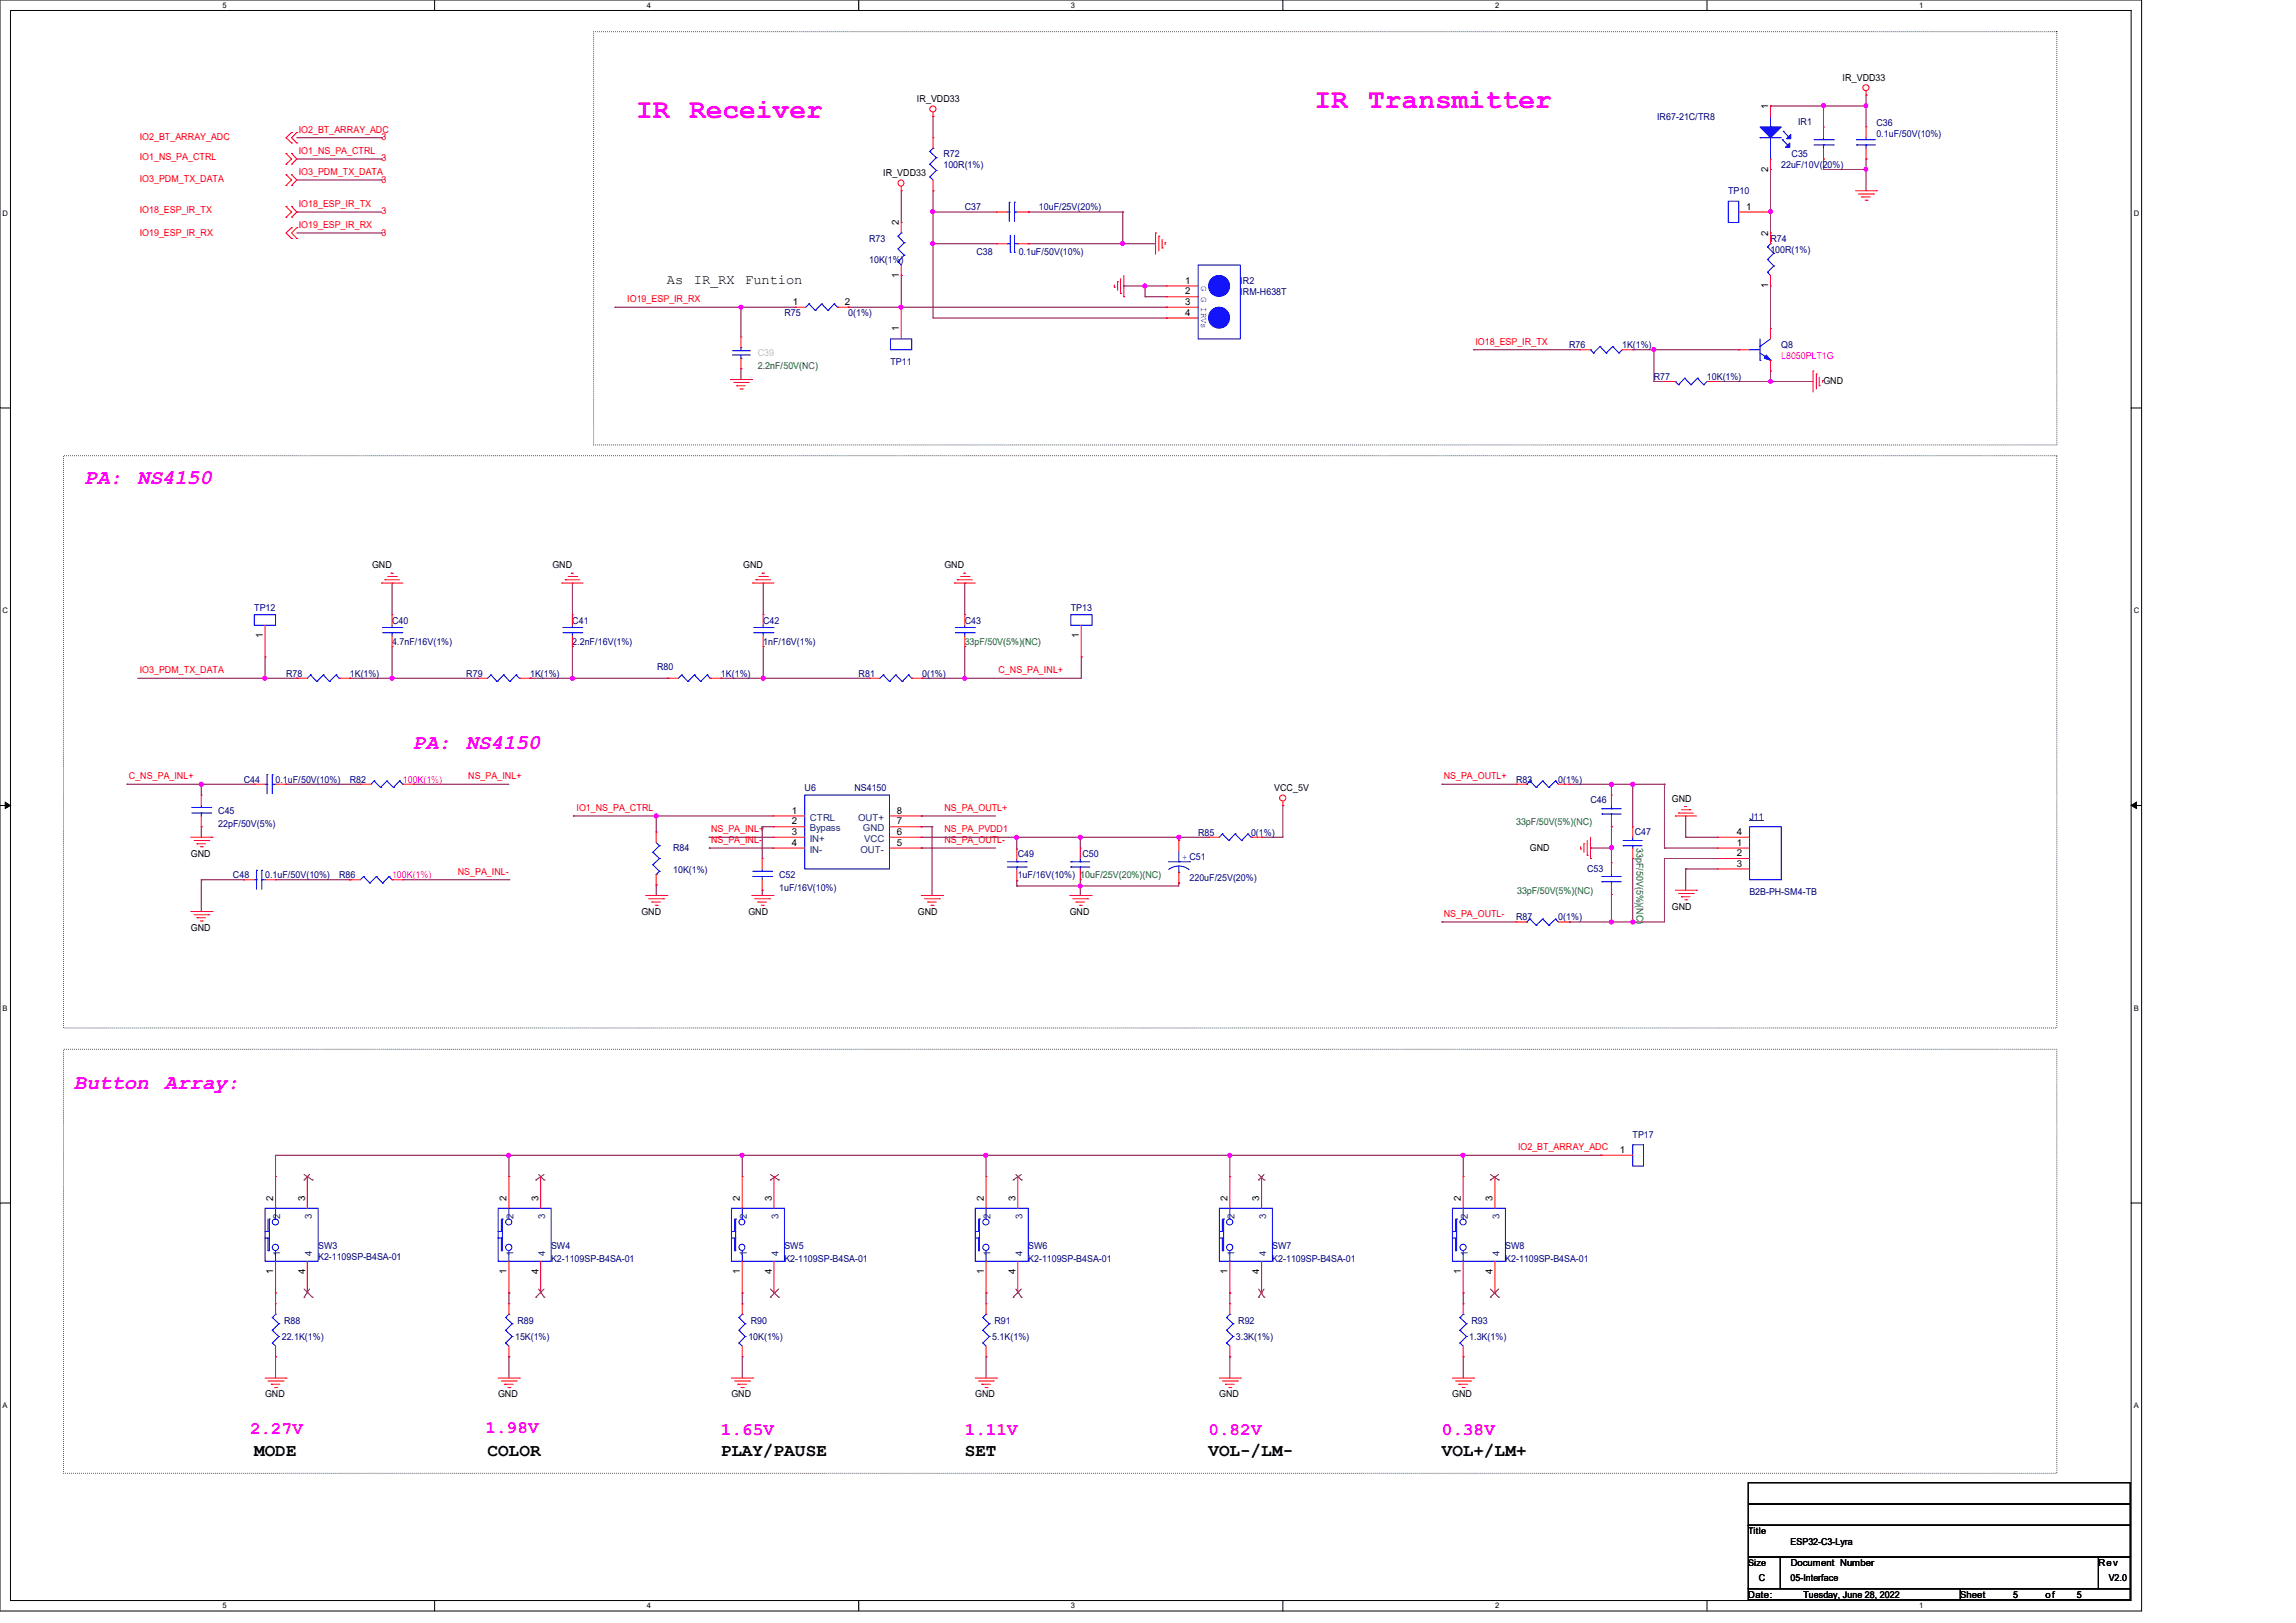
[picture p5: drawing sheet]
<svg xmlns="http://www.w3.org/2000/svg" width="297mm" height="210mm" viewBox="0 0 297 210" stroke-linecap="round" stroke-linejoin="round" font-family="sans-serif">
<defs><g id="words">
<g font-size="3.6" fill="#f0f">
<text x="82.3" y="15.3">IR Receiver</text>
<text x="170.1" y="14">IR</text>
<text x="177" y="14">Transmitter</text>
</g>
<g font-size="2.7" fill="#f0f">
<text x="11" y="62.7">PA:</text>
<text x="17.7" y="62.7">NS4150</text>
<text x="53.5" y="96.9">PA:</text>
<text x="60.2" y="96.9">NS4150</text>
<text x="9.6" y="140.8">Button</text>
<text x="21.3" y="140.8">Array:</text>
</g>
<g font-size="2.3" fill="#f0f">
<text x="32.3" y="185.5">2.27V</text>
<text x="62.8" y="185.4">1.98V</text>
<text x="93.3" y="185.6">1.65V</text>
<text x="124.8" y="185.6">1.11V</text>
<text x="156.3" y="185.6">0.82V</text>
<text x="186.5" y="185.6">0.38V</text>
</g>
<g font-size="2.3">
<text x="32.9" y="188.4">MODE</text>
<text x="63.1" y="188.4">COLOR</text>
<text x="93.3" y="188.4">PLAY/PAUSE</text>
<text x="124.8" y="188.4">SET</text>
<text x="156.3" y="188.4">VOL-/LM-</text>
<text x="186.5" y="188.4">VOL+/LM+</text>
</g>
<g font-size="1.8">
<text x="86.3" y="36.8">As</text>
<text x="89.7" y="36.8">IR_RX</text>
<text x="96.4" y="36.8">Funtion</text>
</g>
<g font-size="1.2">
<text x="238.4" y="10.5">IR_VDD33</text>
<text x="118.6" y="13.2">IR_VDD33</text>
<text x="228.7" y="14.1" transform="rotate(-90 228.7 14.1)">1</text>
<text x="114.2" y="22.8">IR_VDD33</text>
<text x="228.7" y="22.2" transform="rotate(-90 228.7 22.2)">2</text>
<text x="116.3" y="29.2" transform="rotate(-90 116.3 29.2)">2</text>
<text x="225.9" y="27.1">1</text>
<text x="116.3" y="35.9" transform="rotate(-90 116.3 35.9)">1</text>
<text x="228.7" y="30.6" transform="rotate(-90 228.7 30.6)">2</text>
<text x="102.6" y="39.5">1</text>
<text x="109.3" y="39.5">2</text>
<text x="153.3" y="36.7">1</text>
<text x="153.3" y="38.1">2</text>
<text x="153.3" y="39.5">3</text>
<text x="153.3" y="40.9">4</text>
<text x="228.7" y="37.3" transform="rotate(-90 228.7 37.3)">1</text>
<text x="116.3" y="42.9" transform="rotate(-90 116.3 42.9)">1</text>
<text x="235.9" y="49.7">GND</text>
<text x="48.1" y="73.5">GND</text>
<text x="71.5" y="73.5">GND</text>
<text x="96.1" y="73.5">GND</text>
<text x="122.2" y="73.5">GND</text>
<text x="34" y="82.6" transform="rotate(-90 34 82.6)">1</text>
<text x="139.6" y="82.6" transform="rotate(-90 139.6 82.6)">1</text>
<text x="102.4" y="105.3">1</text>
<text x="102.4" y="106.7">2</text>
<text x="116" y="106.7">7</text>
<text x="116" y="105.3">8</text>
<text x="164.8" y="102.4">VCC_5V</text>
<text x="216.3" y="103.7">GND</text>
<text x="24.7" y="110.9">GND</text>
<text x="102.4" y="108">3</text>
<text x="102.4" y="109.4">4</text>
<text x="116" y="109.4">5</text>
<text x="116" y="108">6</text>
<text x="197.9" y="110.2">GND</text>
<text x="224.7" y="110.8">2</text>
<text x="224.7" y="109.4">1</text>
<text x="224.7" y="108">4</text>
<text x="224.7" y="112.1">3</text>
<text x="83" y="118.4">GND</text>
<text x="96.8" y="118.4">GND</text>
<text x="118.7" y="118.4">GND</text>
<text x="138.4" y="118.4">GND</text>
<text x="216.3" y="117.7">GND</text>
<text x="24.7" y="120.4">GND</text>
<text x="209.5" y="149.2">1</text>
<text x="35.3" y="155.4" transform="rotate(-90 35.3 155.4)">2</text>
<text x="39.5" y="155.4" transform="rotate(-90 39.5 155.4)">3</text>
<text x="65.5" y="155.4" transform="rotate(-90 65.5 155.4)">2</text>
<text x="69.6" y="155.4" transform="rotate(-90 69.6 155.4)">3</text>
<text x="95.7" y="155.4" transform="rotate(-90 95.7 155.4)">2</text>
<text x="99.8" y="155.4" transform="rotate(-90 99.8 155.4)">3</text>
<text x="127.3" y="155.4" transform="rotate(-90 127.3 155.4)">2</text>
<text x="131.4" y="155.4" transform="rotate(-90 131.4 155.4)">3</text>
<text x="158.8" y="155.4" transform="rotate(-90 158.8 155.4)">2</text>
<text x="162.9" y="155.4" transform="rotate(-90 162.9 155.4)">3</text>
<text x="189" y="155.4" transform="rotate(-90 189 155.4)">2</text>
<text x="193.1" y="155.4" transform="rotate(-90 193.1 155.4)">3</text>
<text x="35.3" y="164.8" transform="rotate(-90 35.3 164.8)">1</text>
<text x="39.5" y="164.8" transform="rotate(-90 39.5 164.8)">4</text>
<text x="65.5" y="164.8" transform="rotate(-90 65.5 164.8)">1</text>
<text x="69.6" y="164.8" transform="rotate(-90 69.6 164.8)">4</text>
<text x="95.7" y="164.8" transform="rotate(-90 95.7 164.8)">1</text>
<text x="99.8" y="164.8" transform="rotate(-90 99.8 164.8)">4</text>
<text x="127.3" y="164.8" transform="rotate(-90 127.3 164.8)">1</text>
<text x="131.4" y="164.8" transform="rotate(-90 131.4 164.8)">4</text>
<text x="158.8" y="164.8" transform="rotate(-90 158.8 164.8)">1</text>
<text x="162.9" y="164.8" transform="rotate(-90 162.9 164.8)">4</text>
<text x="189" y="164.8" transform="rotate(-90 189 164.8)">1</text>
<text x="193.1" y="164.8" transform="rotate(-90 193.1 164.8)">4</text>
<text x="34.3" y="180.8">GND</text>
<text x="64.4" y="180.8">GND</text>
<text x="94.6" y="180.8">GND</text>
<text x="126.1" y="180.8">GND</text>
<text x="157.7" y="180.8">GND</text>
<text x="187.9" y="180.8">GND</text>
<text x="226.1" y="198.5">Title</text>
<text x="226.1" y="202.6">Size</text>
<text x="231.6" y="199.9">ESP32-C3-Lyra</text>
<text x="231.6" y="202.6">Document Number</text>
<text x="271.4" y="202.6">Rev</text>
<text x="226.1" y="206.7">Date:</text>
<text x="227.5" y="204.6">C</text>
<text x="231.6" y="204.6">05-Interface</text>
<text x="233.3" y="206.7">Tuesday, June 28, 2022</text>
<text x="253.6" y="206.7">Sheet</text>
<text x="260.4" y="206.7">5</text>
<text x="264.6" y="206.7">of</text>
<text x="268.7" y="206.7">5</text>
<text x="272.8" y="204.6">V2.0</text>
</g>
<g font-size="1.2" fill="#f00">
<text x="38.6" y="17.1">IO2_BT_ARRAY_ADC</text>
<text x="18.1" y="18.1">IO2_BT_ARRAY_ADC</text>
<text x="18.1" y="20.7">IO1_NS_PA_CTRL</text>
<text x="18.1" y="23.5">IO3_PDM_TX_DATA</text>
<text x="38.6" y="19.9">IO1_NS_PA_CTRL</text>
<text x="38.6" y="22.6">IO3_PDM_TX_DATA</text>
<text x="49.4" y="18.1">3</text>
<text x="49.4" y="20.9">3</text>
<text x="49.4" y="23.6">3</text>
<text x="18.1" y="27.6">IO18_ESP_IR_TX</text>
<text x="38.6" y="26.8">IO18_ESP_IR_TX</text>
<text x="38.6" y="29.5">IO19_ESP_IR_RX</text>
<text x="49.4" y="27.7">3</text>
<text x="18.1" y="30.5">IO19_ESP_IR_RX</text>
<text x="49.4" y="30.5">3</text>
<text x="81.1" y="39.1">IO19_ESP_IR_RX</text>
<text x="190.9" y="44.6">IO18_ESP_IR_TX</text>
<text x="18.1" y="87.1">IO3_PDM_TX_DATA</text>
<text x="129.1" y="87.1">C_NS_PA_INL+</text>
<text x="16.7" y="100.8">C_NS_PA_INL+</text>
<text x="60.6" y="100.8">NS_PA_INL+</text>
<text x="186.8" y="100.8">NS_PA_OUTL+</text>
<text x="74.6" y="104.9">IO1_NS_PA_CTRL</text>
<text x="92" y="107.7">NS_PA_INL+</text>
<text x="122.2" y="104.9">NS_PA_OUTL+</text>
<text x="122.2" y="107.7">NS_PA_PVDD1</text>
<text x="59.2" y="113.2">NS_PA_INL-</text>
<text x="92" y="109.1">NS_PA_INL-</text>
<text x="122.2" y="109.1">NS_PA_OUTL-</text>
<text x="186.8" y="118.6">NS_PA_OUTL-</text>
<text x="196.4" y="148.8">IO2_BT_ARRAY_ADC</text>
</g>
<g font-size="1.2" fill="#000080">
<text x="214.4" y="15.5">IR67-21C/TR8</text>
<text x="232.6" y="16.2">IR1</text>
<text x="242.7" y="16.3">C36</text>
<text x="242.7" y="17.7">0.1uF/50V(10%)</text>
<text x="122" y="20.3">R72</text>
<text x="122" y="21.7">100R(1%)</text>
<text x="230.4" y="21.7">22uF/10V(20%)</text>
<text x="231.8" y="20.3">C35</text>
<text x="124.8" y="27.2">C37</text>
<text x="134.4" y="27.2">10uF/25V(20%)</text>
<text x="223.5" y="25.1">TP10</text>
<text x="112.4" y="31.3">R73</text>
<text x="112.4" y="34">10K(1%)</text>
<text x="126.3" y="32.9">C38</text>
<text x="131.8" y="32.9">0.1uF/50V(10%)</text>
<text x="229" y="31.3">R74</text>
<text x="229" y="32.7">100R(1%)</text>
<text x="101.5" y="40.9">R75</text>
<text x="109.7" y="40.9">0(1%)</text>
<text x="160.4" y="36.8">IR2</text>
<text x="160.4" y="38.1">IRM-H638T</text>
<text x="115.2" y="47.2">TP11</text>
<text x="203" y="45">R76</text>
<text x="209.8" y="45">1K(1%)</text>
<text x="230.4" y="45">Q8</text>
<text x="213.9" y="49.1">R77</text>
<text x="220.8" y="49.1">10K(1%)</text>
<text x="32.9" y="79">TP12</text>
<text x="50.7" y="80.7">C40</text>
<text x="50.7" y="83.4">4.7nF/16V(1%)</text>
<text x="74" y="80.7">C41</text>
<text x="74" y="83.4">2.2nF/16V(1%)</text>
<text x="98.7" y="80.7">C42</text>
<text x="98.7" y="83.4">1nF/16V(1%)</text>
<text x="124.8" y="80.7">C43</text>
<text x="138.5" y="79">TP13</text>
<text x="37" y="87.5">R78</text>
<text x="45.3" y="87.5">1K(1%)</text>
<text x="60.3" y="87.5">R79</text>
<text x="68.6" y="87.5">1K(1%)</text>
<text x="85" y="86.7">R80</text>
<text x="93.3" y="87.5">1K(1%)</text>
<text x="111.1" y="87.5">R81</text>
<text x="119.3" y="87.5">0(1%)</text>
<text x="31.5" y="101.3">C44</text>
<text x="35.6" y="101.3">0.1uF/50V(10%)</text>
<text x="45.3" y="101.3">R82</text>
<text x="196.1" y="101.3">R83</text>
<text x="201.6" y="101.3">0(1%)</text>
<text x="28.2" y="105.4">C45</text>
<text x="28.2" y="107">22pF/50V(5%)</text>
<text x="104.1" y="102.4">U6</text>
<text x="110.5" y="102.4">NS4150</text>
<text x="205.7" y="103.8">C46</text>
<text x="211.5" y="108">C47</text>
<text x="226.3" y="106">J11</text>
<text x="30.1" y="113.6">C48</text>
<text x="34.3" y="113.6">0.1uF/50V(10%)</text>
<text x="43.9" y="113.6">R86</text>
<text x="87.1" y="110.2">R84</text>
<text x="87.1" y="112.9">10K(1%)</text>
<text x="100.8" y="113.6">C52</text>
<text x="131.6" y="110.9">C49</text>
<text x="131.6" y="113.6">1uF/16V(10%) 10uF/25V(20%)(NC)</text>
<text x="140" y="110.9">C50</text>
<text x="155" y="108.1">R85</text>
<text x="161.8" y="108.1">0(1%)</text>
<text x="205.3" y="112.8">C53</text>
<text x="100.8" y="115.2">1uF/16V(10%)</text>
<text x="153.9" y="114">220uF/25V(20%)</text>
<text x="196.1" y="119.1">R87</text>
<text x="201.6" y="119.1">0(1%)</text>
<text x="226.3" y="115.8">B2B-PH-SM4-TB</text>
<text x="211.2" y="147.2">TP17</text>
<text x="41.1" y="161.6">SW3</text>
<text x="71.3" y="161.6">SW4</text>
<text x="101.5" y="161.6">SW5</text>
<text x="133" y="161.6">SW6</text>
<text x="164.6" y="161.6">SW7</text>
<text x="194.7" y="161.6">SW8</text>
<text x="41.1" y="163">K2-1109SP-B4SA-01</text>
<text x="71.3" y="163.2">K2-1109SP-B4SA-01</text>
<text x="101.5" y="163.2">K2-1109SP-B4SA-01</text>
<text x="133" y="163.2">K2-1109SP-B4SA-01</text>
<text x="164.6" y="163.2">K2-1109SP-B4SA-01</text>
<text x="194.7" y="163.2">K2-1109SP-B4SA-01</text>
<text x="36.4" y="173.4">22.1K(1%)</text>
<text x="36.7" y="171.3">R88</text>
<text x="66.6" y="173.4">15K(1%)</text>
<text x="66.9" y="171.3">R89</text>
<text x="96.8" y="173.4">10K(1%)</text>
<text x="97.1" y="171.3">R90</text>
<text x="128.3" y="173.4">5.1K(1%)</text>
<text x="128.6" y="171.3">R91</text>
<text x="159.9" y="173.4">3.3K(1%)</text>
<text x="160.2" y="171.3">R92</text>
<text x="190.1" y="173.4">1.3K(1%)</text>
<text x="190.4" y="171.3">R93</text>
</g>
<text font-size="1.2" fill="#c0c0c0" x="98" y="46.1">C39</text>
<g font-size="1.2" fill="#008000">
<text x="98" y="47.8">2.2nF/50V(NC)</text>
<text x="124.8" y="83.4">33pF/50V(5%)(NC)</text>
<text x="196.1" y="106.7">33pF/50V(5%)(NC)</text>
<text x="211.7" y="109.7" transform="rotate(90 211.7 109.7)">33pF/50V(5%)(NC)</text>
<text x="196.2" y="115.7">33pF/50V(5%)(NC)</text>
</g>
<g font-size="1.2" fill="#f0f">
<text x="230.4" y="46.4">L8050PLT1G</text>
<text x="52.1" y="101.3">100K(1%)</text>
<text x="50.7" y="113.6">100K(1%)</text>
</g>
<g font-size="1.2" fill="#004080">
<text x="104.8" y="106.2">CTRL</text>
<text x="104.8" y="107.6">Bypass</text>
<text x="111" y="106.2">OUT+</text>
<text x="111.6" y="107.6">GND</text>
<text x="104.8" y="108.9">IN+</text>
<text x="104.8" y="110.3">IN-</text>
<text x="111.3" y="110.3">OUT-</text>
<text x="111.8" y="108.9">VCC</text>
<text x="36.2" y="157.7" transform="rotate(-90 36.2 157.7)">2</text>
<text x="40.3" y="157.7" transform="rotate(-90 40.3 157.7)">3</text>
<text x="66.4" y="157.7" transform="rotate(-90 66.4 157.7)">2</text>
<text x="70.5" y="157.7" transform="rotate(-90 70.5 157.7)">3</text>
<text x="96.6" y="157.7" transform="rotate(-90 96.6 157.7)">2</text>
<text x="100.7" y="157.7" transform="rotate(-90 100.7 157.7)">3</text>
<text x="128.1" y="157.7" transform="rotate(-90 128.1 157.7)">2</text>
<text x="132.2" y="157.7" transform="rotate(-90 132.2 157.7)">3</text>
<text x="159.7" y="157.7" transform="rotate(-90 159.7 157.7)">2</text>
<text x="163.8" y="157.7" transform="rotate(-90 163.8 157.7)">3</text>
<text x="189.9" y="157.7" transform="rotate(-90 189.9 157.7)">2</text>
<text x="194" y="157.7" transform="rotate(-90 194 157.7)">3</text>
<text x="36.2" y="162.5" transform="rotate(-90 36.2 162.5)">1</text>
<text x="40.3" y="162.5" transform="rotate(-90 40.3 162.5)">4</text>
<text x="66.4" y="162.5" transform="rotate(-90 66.4 162.5)">1</text>
<text x="70.5" y="162.5" transform="rotate(-90 70.5 162.5)">4</text>
<text x="96.6" y="162.5" transform="rotate(-90 96.6 162.5)">1</text>
<text x="100.7" y="162.5" transform="rotate(-90 100.7 162.5)">4</text>
<text x="128.1" y="162.5" transform="rotate(-90 128.1 162.5)">1</text>
<text x="132.2" y="162.5" transform="rotate(-90 132.2 162.5)">4</text>
<text x="159.7" y="162.5" transform="rotate(-90 159.7 162.5)">1</text>
<text x="163.8" y="162.5" transform="rotate(-90 163.8 162.5)">4</text>
<text x="189.9" y="162.5" transform="rotate(-90 189.9 162.5)">1</text>
<text x="194" y="162.5" transform="rotate(-90 194 162.5)">4</text>
</g>
<g font-size="1.1" fill="#00f">
<text x="155.4" y="37" transform="rotate(90 155.4 37)">G G IRVs</text>
<text x="152.9" y="111.3">+ C51</text>
</g>
<g font-size="1">
<text x="28.8" y="1">5</text>
<text x="83.7" y="1">4</text>
<text x="138.5" y="1">3</text>
<text x="193.4" y="1">2</text>
<text x="248.3" y="1">1</text>
<text x=".3" y="27.9">D</text>
<text x="276" y="27.9">D</text>
<text x=".3" y="79.4">C</text>
<text x="276" y="79.4">C</text>
<text x=".3" y="130.8">B</text>
<text x="276" y="130.8">B</text>
<text x=".3" y="182.2">A</text>
<text x="276" y="182.2">A</text>
<text x="28.8" y="208.1">5</text>
<text x="83.7" y="208.1">4</text>
<text x="138.5" y="208.1">3</text>
<text x="193.4" y="208.1">2</text>
<text x="248.3" y="208.1">1</text>
</g>
</g></defs>
<path d="M0 0h277v208.4h-277zM1.4 1.4h274.3v205.7h-274.3z" fill="none" stroke="#000" stroke-width=".13"/>
<g fill="#fff">
<path d="M28.8 .1h.5v1.1h-.5z"/>
<path d="M28.8 207.2h.5v1.1h-.5z"/>
</g>
<path d="M56.2 0v1.4M56.2 207.1v1.3" fill="none" stroke="#000" stroke-width=".13"/>
<g fill="#fff">
<path d="M83.7 .1h.5v1.1h-.5z"/>
<path d="M83.7 207.2h.5v1.1h-.5z"/>
</g>
<path d="M111.1 0v1.4M111.1 207.1v1.3" fill="none" stroke="#000" stroke-width=".13"/>
<g fill="#fff">
<path d="M138.5 .1h.6v1.1h-.6z"/>
<path d="M138.5 207.2h.6v1.1h-.6z"/>
</g>
<path d="M165.9 0v1.4M165.9 207.1v1.3" fill="none" stroke="#000" stroke-width=".13"/>
<g fill="#fff">
<path d="M193.4 .1h.5v1.1h-.5z"/>
<path d="M193.4 207.2h.5v1.1h-.5z"/>
</g>
<path d="M220.8 0v1.4M220.8 207.1v1.3" fill="none" stroke="#000" stroke-width=".13"/>
<g fill="#fff">
<path d="M248.2 .1h.6v1.1h-.6z"/>
<path d="M248.2 207.2h.6v1.1h-.6z"/>
<path d="M.3 27.1h.8v1.1h-.8z"/>
<path d="M276 27.1h.7v1.1h-.7z"/>
<path d="M.3 78.5h.8v1.1h-.8z"/>
<path d="M276 78.5h.7v1.1h-.7z"/>
</g>
<path d="M0 52.8h1.4M275.7 52.8h1.3" fill="none" stroke="#000" stroke-width=".13"/>
<g fill="#fff">
<path d="M.3 129.9h.7v1.1h-.7z"/>
<path d="M276 129.9h.6v1.1h-.6z"/>
</g>
<path d="M0 104.2h1.4M275.7 104.2h1.3" fill="none" stroke="#000" stroke-width=".13"/>
<path d="M.7 103.8l.7 .4-.7 .4zM275.7 104.2l.7-.4v.8z" fill="#000" stroke="#000" stroke-width=".13"/>
<g fill="#fff">
<path d="M.3 181.4h.7v1.1h-.7z"/>
<path d="M276 181.4h.6v1.1h-.6z"/>
</g>
<path d="M0 155.7h1.4M275.7 155.7h1.3M226.1 194.6h49.4v2.8h-49.4zM226.1 197.4h49.4v4.1h-49.4zM226.1 191.9h49.4v2.7h-49.4zM226.1 201.5h4.2v4.1h-4.2zM226.1 205.6h27.5v1.4h-27.5zM230.3 201.5h41.1v4.1h-41.1zM253.6 205.6h21.9v1.4h-21.9zM271.4 201.5h4.1v4.1h-4.1z" fill="none" stroke="#000" stroke-width=".13"/>
<path d="M76.8 4.1h189.3v53.5h-189.3zM8.2 59h257.9v74h-257.9zM8.2 135.8h257.9v54.8h-257.9z" fill="none" stroke="#000" stroke-width=".13" stroke-dasharray="0 .3"/>
<g fill="none" stroke="#800040" stroke-width=".13">
<path d="M38.4 17.8h11M49.4 17.8h.1M120.7 15.1h.1M120.7 15.1v2.7M229 13.7h.1M229 13.7h12.4M235.9 13.7h.1M235.9 13.7v2.7M241.4 12.3h.1M241.4 13.7h.1M241.4 12.3v4.1M38.4 27.4h.1"/>
<path d="M38.4 27.4h11M38.4 30.1h11M38.4 20.6h11M38.4 23.3h11M49.4 30.1h.1M49.4 20.6h.1M49.4 23.3h.1M79.5 39.8h.1M79.5 39.8h23.4M95.8 39.8h.1M95.8 39.8v3.8M109.7 39.8h.1"/>
<path d="M109.7 39.8h41.2M116.6 24.7h.1M116.6 35.6h.1M116.6 24.7v4.1M116.6 35.6v4.2M120.7 27.4h.1M120.7 24.7h.1M120.7 31.5h.1M120.7 27.4h8.2M120.7 31.5h8.2M120.7 24.7v16.4h30.2M133 31.5h.1"/>
<path d="M133 27.4h.1M133 27.4h12.2M133 31.5h16.5M145.2 27.4h.1M145.2 31.5h.1M145.2 27.4v4.1M145.4 37h.1M145.4 37h5.5M148.1 37h.1M148.1 38.4h.1M148.1 37v1.4M148.1 38.4h2.8"/>
<path d="M150.9 39.8h.1M229 27.4h.1M229 30.1h.1M229 21.9v8.2M229 37v5.5M235.9 20.6h.1M235.9 21.9h.1M235.9 20.6v1.3M235.9 21.9h5.5M241.4 21.9h.1M241.4 20.6h.1M241.4 20.6v4.1"/>
<path d="M95.8 47.7h.1M95.8 47.7v1.4M150.9 41.1h.1M190.6 45.3h.1M190.6 45.3h13.7M211.2 45.3h13.7M214 45.3h.1M214 49.4h.1M214 45.3v4.1M214 49.4h1.3M222.2 49.4h.1M222.2 49.4h12.3"/>
<path d="M224.9 45.3h.1M229 42.5h.1M229 49.4h.1M229 48h.1M229 48v1.4M50.7 75.4h.1M50.7 75.4v4.1M74 75.4h.1M74 75.4v4.1M98.7 75.4h.1M98.7 75.4v4.1M124.8 75.4h.1"/>
<path d="M124.8 75.4v4.1M17.8 87.8h20.6M34.3 87.8h.1M34.3 85v2.8M38.4 87.8h.1M45.3 87.8h.1M45.3 87.8h16.4M50.7 83.7h.1M50.7 87.8h.1M50.7 83.7v4.1M68.6 87.8h.1M68.6 87.8h17.8"/>
<path d="M74 83.7h.1M74 87.8h.1M74 83.7v4.1M93.3 87.8h.1M93.3 87.8h19.1M98.7 83.7h.1M98.7 87.8h.1M98.7 83.7v4.1M119.3 87.8h.1M124.8 83.7h.1M124.8 87.8h.1M124.8 83.7v4.1"/>
<path d="M139.9 85h.1M139.9 85v2.8h-20.6M16.4 101.5h.1M16.4 101.5h16.5M26 107h.1M26 101.5h.1M26 113.8h.1M26 101.5v1.4M26 107v1.3M26 113.8v4.1M26 113.8h5.5M31.5 113.8h.1"/>
<path d="M35.6 113.8h9.7M37 101.5h.1M37 101.5h9.6M45.3 113.8h.1M52.1 113.8h13.7M53.5 101.5h.1M53.5 101.5h12.3M65.8 113.8h.1M74.2 105.6h.1M74.2 105.6h25.8M84.9 105.6h.1M84.9 114.5h.1"/>
<path d="M84.9 105.6v2.1M84.9 114.5v1.4M91.7 108.3h.1M91.7 109.7h.1M91.7 108.3h8.3M91.7 109.7h8.3M98.6 115.2h.1M98.6 107h.1M98.6 107h1.4M98.6 107v4.1M98.6 115.2v.7M119.2 105.6h.1"/>
<path d="M119.2 109.7h.1M119.2 107h.1M119.2 108.3h.1M119.2 108.3h37.1M119.2 105.6h9.6M119.2 109.7h9.6M119.2 107h1.4M120.6 107h.1M120.6 107v8.9M131.5 108.3h.1M131.5 114h.1M131.5 114.6h.1"/>
<path d="M131.5 108.3v1.6M131.5 114v.6M139.7 108.3h.1M139.7 114.6h.1M139.7 113.8h.1M139.7 108.3v1.4M139.7 113.8v2.1M152.5 108.3h.1M152.5 114.3h.1M152.5 108.3v.5M152.5 114.3v.3h-21M163.2 108.3h.1"/>
<path d="M165.9 104.2h.1M165.9 104.2v4.1h-2.7M186.5 101.5h.1M186.5 119.3h.1M186.5 101.5h9.6M186.5 119.3h9.6M203 101.5h.1M203 119.3h.1M203 101.5h12.3M205.7 109.7h.1M205.7 109.7h2.7M208.4 101.5h.1"/>
<path d="M208.4 115.7h.1M208.4 119.3h.1M208.4 107h.1M208.4 109.7h.1M208.4 101.5v1.4M208.4 107v4.6M208.4 115.7v3.6M211.2 101.5h.1M211.2 111.1h.1M211.2 119.3h.1M211.2 101.5v5.5M211.2 111.1v8.2"/>
<path d="M215.3 109.7h.1M215.3 101.5h.1M215.3 111.1h.1M215.3 109.7h6.9M215.3 101.5v8.2M215.3 111.1v8.2h-12.3M215.3 111.1h6.9M218.1 105.6h.1M218.1 108.3h.1M218.1 112.4h.1M218.1 108.3h4.1M218.1 105.6v2.7"/>
<path d="M218.1 112.4v2.8M218.1 112.4h4.1M35.6 152.2h.1M65.8 149.5h.1M65.8 149.5v2.7M96 149.5h.1M96 149.5v2.7M127.6 149.5h.1M127.6 149.5v2.7M159.1 149.5h.1M159.1 149.5v2.7M189.3 149.5h.1"/>
<path d="M189.3 149.5v2.7M207.1 149.5h.1M207.1 149.5h-171.5v2.7M35.6 167.3h.1M35.6 175.6h.1M35.6 167.3v1.4M35.6 175.6v2.7M65.8 167.3h.1M65.8 175.6h.1M65.8 167.3v1.4M65.8 175.6v2.7M96 167.3h.1"/>
<path d="M96 175.6h.1M96 167.3v1.4M96 175.6v2.7M127.6 167.3h.1M127.6 175.6h.1M127.6 167.3v1.4M127.6 175.6v2.7M159.1 167.3h.1M159.1 175.6h.1M159.1 167.3v1.4M159.1 175.6v2.7M189.3 167.3h.1"/>
<path d="M189.3 175.6h.1M189.3 167.3v1.4M189.3 175.6v2.7"/>
</g>
<g fill="#f0f" stroke="#f0f" stroke-width=".13">
<circle cx="127.5" cy="149.5" r=".25"/>
<circle cx="159.1" cy="149.5" r=".24"/>
<circle cx="189.2" cy="149.5" r=".25"/>
<circle cx="65.8" cy="149.5" r=".25"/>
<circle cx="96" cy="149.5" r=".25"/>
<circle cx="74" cy="87.8" r=".25"/>
<circle cx="50.7" cy="87.8" r=".25"/>
<circle cx="98.7" cy="87.8" r=".25"/>
<circle cx="124.8" cy="87.7" r=".24"/>
<circle cx="84.9" cy="105.6" r=".25"/>
<circle cx="131.5" cy="108.3" r=".25"/>
<circle cx="152.5" cy="108.3" r=".25"/>
<circle cx="139.7" cy="108.3" r=".25"/>
<circle cx="139.7" cy="114.6" r=".25"/>
<circle cx="26" cy="101.5" r=".25"/>
<circle cx="208.4" cy="101.5" r=".25"/>
<circle cx="211.2" cy="119.3" r=".25"/>
<circle cx="208.4" cy="119.3" r=".25"/>
<circle cx="211.2" cy="101.5" r=".25"/>
<circle cx="208.4" cy="109.7" r=".25"/>
<circle cx="145.2" cy="31.5" r=".25"/>
<circle cx="120.6" cy="27.4" r=".25"/>
<circle cx="120.6" cy="31.5" r=".25"/>
<circle cx="95.8" cy="39.8" r=".25"/>
<circle cx="116.5" cy="39.8" r=".25"/>
<circle cx="148.1" cy="37" r=".25"/>
<circle cx="235.9" cy="13.7" r=".25"/>
<circle cx="241.4" cy="21.9" r=".23"/>
<circle cx="241.4" cy="13.7" r=".24"/>
<circle cx="229" cy="27.4" r=".25"/>
<circle cx="213.9" cy="45.2" r=".24"/>
<circle cx="229" cy="49.4" r=".24"/>
<circle cx="34.2" cy="87.8" r=".25"/>
</g>
<g fill="none" stroke="#f00" stroke-width=".13">
<path d="M37 19.9h.1M37 19.9l.7 .7-.7 .7M37.7 17.1h.1M37.7 18.5h.1M37.7 19.9h.1M37.7 17.1l-.7 .7 .7 .7M37.7 19.9l.7 .7-.7 .7M38.4 17.1h.1M38.4 18.5h.1M38.4 17.1l-.7 .7 .7 .7M120.7 15.1h.1M120.7 17.8h.1"/>
<path d="M120.7 14.5v.6M120.7 17.8v1.4M229 13.7h.1M229 13.7v1.4M235.9 16.4h.1M235.9 16.4v1.4M235.9 19.2v1.4M241.4 12.3h.1M241.4 16.4h.1M241.4 11.8v.5M241.4 16.4v1.4M241.4 19.2v1.4"/>
<path d="M37 21.3h.1M37 26.7h.1M37 28.1h.1M37 22.6h.1M37 24h.1M37 26.7l.7 .7-.7 .7M37 22.6l.7 .7-.7 .7M37.7 21.3h.1M37.7 28.1h.1M37.7 26.7h.1M37.7 29.5h.1M37.7 30.9h.1"/>
<path d="M37.7 24h.1M37.7 22.6h.1M37.7 26.7l.7 .7-.7 .7M37.7 29.5l-.7 .6 .7 .8M37.7 22.6l.7 .7-.7 .7M38.4 29.5h.1M38.4 30.9h.1M38.4 29.5l-.7 .6 .7 .8M102.9 39.8h.1M102.9 39.8h1.3M108.3 39.8h1.4M109.7 39.8h.1"/>
<path d="M116.6 24.7h.1M116.6 39.8h.1M116.6 35.6h.1M116.6 28.8h.1M116.6 24.1v.6M116.6 28.8v1.3M116.6 34.3v1.3M116.6 39.8v4.1M120.7 24.7h.1M120.7 23.3v1.4M128.9 27.4h.1M128.9 31.5h.1"/>
<path d="M128.9 27.4h1.4M128.9 31.5h1.4M131.7 27.4h1.3M131.7 31.5h1.3M133 27.4h.1M133 31.5h.1M144.1 37.2h.1M144.1 36.9v.3M144.6 36.4h.1M144.6 36.4v1.1M144.9 38h.1M144.9 36.1v1.9"/>
<path d="M145.4 38.4h.1M145.4 35.6v2.8M149.5 30.1h.1M149.5 30.1v2.8M149.9 30.6h.1M149.9 30.6v1.9M150.3 32.1h.1M150.3 31v1.1M150.7 31.4h.1M150.7 31.4v.3M150.9 37h.1M150.9 38.4h.1"/>
<path d="M150.9 39.8h.1M150.9 39.8h4.1M150.9 37h4.1M150.9 38.4h4.1M224.9 27.4h4.1M229 27.4h.1M229 21.9h.1M229 37h.1M229 30.1h.1M229 20.6v1.3M229 30.1v1.4M229 35.6v1.4"/>
<path d="M235.9 20.6h.1M240 24.7h2.7M240.4 25.1h2M240.8 25.5h.1M240.8 25.5h1.1M241.3 25.9h.2M241.4 20.6h.1M241.5 25.9h.1M242.4 25.1h.1M242.7 24.7h.1M94.5 49.1h2.7M94.9 49.5h1.9"/>
<path d="M95.3 49.9h.1M95.3 49.9h1.1M95.7 50.3h.3M95.8 43.6h.1M95.8 47.7h.1M95.8 43.6v1.4M95.8 46.4v1.3M96 50.3h.1M96.8 49.5h.1M97.2 49.1h.1M150.9 41.1h.1M150.9 41.1h4.1"/>
<path d="M204.3 45.3h.1M204.3 45.3h1.4M209.8 45.3h1.4M211.2 45.3h.1M215.3 49.4h.1M215.3 49.4h1.4M220.8 49.4h1.4M222.2 49.4h.1M224.9 45.3h.1M224.9 45.3h1.4M229 42.5h.1M229 48h.1"/>
<path d="M229 42.5v1.4M229 46.6v1.4M234.5 48h.1M234.5 48v2.7M234.9 48.4h.1M234.9 48.4v1.9M235.3 49.9h.1M235.3 48.8v1.1M235.8 49.2h.1M235.8 49.2v.3M49.4 75.4h.1M49.4 75.4h2.7"/>
<path d="M49.8 75h.1M49.8 75h1.9M50.2 74.6h1.1M50.6 74.2h.1M50.6 74.2h.3M50.7 79.5h.1M50.7 79.5v1.4M51.3 74.6h.1M72.7 75.4h.1M72.7 75.4h2.7M73.1 75h.1M73.1 75h1.9"/>
<path d="M73.5 74.6h1.1M73.9 74.2h.1M73.9 74.2h.3M74 79.5h.1M74 79.5v1.4M74.6 74.6h.1M97.4 75.4h.1M97.4 75.4h2.7M97.8 75h.1M97.8 75h1.9M98.2 74.6h1.1M98.6 74.2h.1"/>
<path d="M98.6 74.2h.3M99.3 74.6h.1M123.4 75.4h.1M123.4 75.4h2.8M123.8 75h.1M123.8 75h2M124.2 74.6h1.1M124.7 74.2h.1M124.7 74.2h.2M124.8 79.5h.1M124.8 79.5v1.4M125.3 74.6h.1"/>
<path d="M34.3 85h.1M34.3 80.9v4.1M38.4 87.8h.1M38.4 87.8h1.4M43.9 87.8h1.4M45.3 87.8h.1M50.7 83.7h.1M50.7 82.3v1.4M61.7 87.8h.1M61.7 87.8h1.4M67.2 87.8h1.4M68.6 87.8h.1"/>
<path d="M74 83.7h.1M74 82.3v1.4M86.4 87.8h.1M86.4 87.8h1.4M91.9 87.8h1.4M93.3 87.8h.1M112.4 87.8h.1M112.4 87.8h1.4M117.9 87.8h1.4M119.3 87.8h.1M124.8 83.7h.1M124.8 82.3v1.4"/>
<path d="M139.9 85h.1M139.9 80.9v4.1M24.7 108.3h2.7M24.7 117.9h2.7M25.1 108.8h1.9M25.1 118.4h1.9M25.5 109.2h.1M25.5 118.7h.1M25.5 109.2h1.1M25.5 118.7h1.1M25.9 109.6h.3M25.9 119.2h.3"/>
<path d="M26 102.9h.1M26 107h.1M26 102.9v1.3M26 105.6v1.4M26.2 109.6h.1M26.2 119.2h.1M27 108.8h.1M27 118.4h.1M27.4 108.3h.1M27.4 117.9h.1M31.5 113.8h.1M31.5 113.8h1.4"/>
<path d="M32.9 101.5h.1M32.9 101.5h1.4M34.3 113.8h1.3M35.6 113.8h.1M35.6 101.5h1.4M37 101.5h.1M45.3 113.8h.1M45.3 113.8h1.3M46.6 101.5h.1M46.6 101.5h1.4M50.7 113.8h1.4M52.1 113.8h.1"/>
<path d="M52.1 101.5h1.4M53.5 101.5h.1M83.5 115.9h2.8M83.9 116.3h2M84.3 116.7h.1M84.3 116.7h1.1M84.8 117.1h.2M84.9 107.7h.1M84.9 114.5h.1M84.9 107.7v1.3M84.9 113.2v1.3M85 117.1h.1"/>
<path d="M85.9 116.3h.1M86.3 115.9h.1M97.2 115.9h2.8M97.6 116.3h2M98 116.7h.1M98 116.7h1.1M98.5 117.1h.2M98.6 111.1h.1M98.6 115.2h.1M98.6 111.1v1.3M98.6 113.8v1.4M98.7 117.1h.1"/>
<path d="M99.6 116.3h.1M100 115.9h.1M100 105.6h.1M100 107h.1M100 108.3h.1M100 109.7h.1M100 108.3h4.1M100 105.6h4.1M100 107h4.1M100 109.7h4.1M115.1 108.3h4.1M115.1 105.6h4.1"/>
<path d="M115.1 107h4.1M115.1 109.7h4.1M119.2 109.7h.1M119.2 108.3h.1M119.2 107h.1M119.2 105.6h.1M119.2 115.9h2.7M119.6 116.3h1.9M120 116.7h.1M120 116.7h1.1M120.4 117.1h.3M120.7 117.1h.1"/>
<path d="M121.5 116.3h.1M121.9 115.9h.1M131.5 109.9h.1M131.5 114h.1M131.5 109.9v1.3M131.5 112.6v1.4M138.4 115.9h2.7M138.8 116.3h1.9M139.2 116.7h.1M139.2 116.7h1.1M139.6 117.1h.3M139.7 113.8h.1"/>
<path d="M139.7 109.7h.1M139.7 109.7v1.4M139.7 112.4v1.4M139.9 117.1h.1M140.7 116.3h.1M141.1 115.9h.1M156.3 108.3h.1M156.3 108.3h1.4M161.8 108.3h1.4M163.2 108.3h.1M165.9 104.2h.1M165.9 103.7v.5"/>
<path d="M196.1 119.3h.1M196.1 101.5h.1M196.1 101.5h1.4M196.1 119.3h1.4M201.6 101.5h1.4M201.6 119.3h1.4M203 119.3h.1M203 101.5h.1M204.5 109.9h.1M204.5 109.6v.3M204.9 109.2h.1M204.9 109.2v1.1"/>
<path d="M205.3 110.7h.1M205.3 108.8v1.9M205.7 111.1h.1M205.7 108.3v2.8M208.4 115.7h.1M208.4 111.6h.1M208.4 107h.1M208.4 102.9h.1M208.4 102.9v1.3M208.4 105.6v1.4M208.4 111.6v1.4M208.4 114.4v1.3"/>
<path d="M216.7 105.6h.1M216.7 105.6h2.8M216.7 115.2h2.8M217.1 105.2h.1M217.1 105.2h1.9M217.1 115.6h1.9M217.5 116h.1M217.5 104.8h1.1M217.5 116h1.1M217.9 104.4h.1M217.9 104.4h.3M217.9 116.4h.3"/>
<path d="M218.2 116.4h.1M218.6 104.8h.1M219 115.6h.1M219.5 115.2h.1M35.6 152.2h.1M35.6 152.2v4.1M39.8 152.2h.1M39.8 152.2v4.1M65.8 152.2h.1M65.8 152.2v4.1M69.9 152.2h.1M69.9 152.2v4.1"/>
<path d="M127.6 152.2h.1M127.6 152.2v4.1M131.7 152.2h.1M131.7 152.2v4.1M159.1 152.2h.1M159.1 152.2v4.1M163.2 152.2h.1M163.2 152.2v4.1M189.3 152.2h.1M189.3 152.2v4.1M193.4 152.2h.1M193.4 152.2v4.1"/>
<path d="M207.1 149.5h.1M207.1 149.5h4.1M34.3 178.3h2.7M34.7 178.7h1.9M35.1 179.1h.1M35.1 179.1h1.1M35.5 179.5h.3M35.6 167.3h.1M35.6 175.6h.1M35.6 168.7h.1M35.6 163.2v4.1M35.6 168.7v1.4"/>
<path d="M35.6 174.2v1.4M35.8 179.5h.1M36.6 178.7h.1M37 178.3h.1M39.8 167.3h.1M39.8 163.2v4.1M64.4 178.3h2.8M64.9 178.7h1.9M65.3 179.1h.1M65.3 179.1h1.1M65.7 179.5h.3M65.8 175.6h.1"/>
<path d="M65.8 168.7h.1M65.8 167.3h.1M65.8 163.2v4.1M65.8 168.7v1.4M65.8 174.2v1.4M66 179.5h.1M66.8 178.7h.1M67.2 178.3h.1M69.9 167.3h.1M69.9 163.2v4.1M94.6 178.3h2.8M95 178.7h1.9"/>
<path d="M95.5 179.1h.1M95.5 179.1h1.1M95.8 179.5h.3M96 175.6h.1M96 168.7h.1M96 168.7v1.4M96 174.2v1.4M96.1 179.5h.1M96.9 178.7h.1M97.4 178.3h.1M126.2 178.3h2.7M126.6 178.7h1.9"/>
<path d="M127 179.1h.1M127 179.1h1.1M127.4 179.5h.3M127.6 175.6h.1M127.6 168.7h.1M127.6 167.3h.1M127.6 163.2v4.1M127.6 168.7v1.4M127.6 174.2v1.4M127.7 179.5h.1M128.5 178.7h.1M128.9 178.3h.1"/>
<path d="M131.7 167.3h.1M131.7 163.2v4.1M157.7 178.3h2.7M158.1 178.7h2M158.5 179.1h.1M158.5 179.1h1.1M159 179.5h.2M159.1 175.6h.1M159.1 168.7h.1M159.1 167.3h.1M159.1 163.2v4.1M159.1 168.7v1.4"/>
<path d="M159.1 174.2v1.4M159.2 179.5h.1M160.1 178.7h.1M160.4 178.3h.1M163.2 167.3h.1M163.2 163.2v4.1M187.9 178.3h2.7M188.3 178.7h1.9M188.7 179.1h.1M188.7 179.1h1.1M189.1 179.5h.3M189.3 167.3h.1"/>
<path d="M189.3 175.6h.1M189.3 168.7h.1M189.3 163.2v4.1M189.3 168.7v1.4M189.3 174.2v1.4M189.4 179.5h.1M190.2 178.7h.1M190.6 178.3h.1M193.4 167.3h.1M193.4 163.2v4.1"/>
<circle cx="120.7" cy="14.1" r=".39"/>
<circle cx="241.4" cy="11.3" r=".39"/>
<circle cx="116.5" cy="23.7" r=".39"/>
<circle cx="165.9" cy="103.3" r=".39"/>
</g>
<g fill="none" stroke="#00f" stroke-width=".13">
<path d="M120.3 19.6h.1M120.3 19.6l.8 .8M120.7 19.2h.1M120.7 19.2l-.4 .4M227.7 17.8h.1M227.7 17.8h2.7M229 16.4h.1M229 15.1v1.3M229 17.8v2.8M230.5 18.1h.1M230.5 18.1l.7 .7M230.7 17h.1"/>
<path d="M230.7 17l.7 .7M234.7 18.8h2.5M234.7 18.1h2.5M235.9 18.1h.1M235.9 18.8h.1M235.9 17.8v.3M235.9 18.8v.4M237.2 18.8h.1M237.2 18.1h.1M240.2 18.8h.1M240.2 18.1h.1M240.2 18.8h2.4"/>
<path d="M240.2 18.1h2.4M241.4 18.1h.1M241.4 18.8h.1M241.4 17.8v.3M241.4 18.8v.4M104.6 39.3h.1M104.6 39.3l-.4 .5M104.6 39.3l.9 .9M106.3 39.3h.1M106.3 39.3l-.8 .9M106.3 39.3l.8 .9M107.9 39.3h.1"/>
<path d="M107.9 39.3l-.8 .9M107.9 39.3l.4 .5M108.3 39.8h.1M116.2 33.9h.1M116.2 32.2h.1M116.2 30.6h.1M116.2 33.9l.4 .4M116.2 32.2l.8 .8M116.2 30.6l.8 .8M116.6 30.1h.1M116.6 30.1l-.4 .5M117 33h.1"/>
<path d="M117 31.4h.1M117 33l-.8 .9M117 31.4l-.8 .8M120.3 22.9h.1M120.3 21.3h.1M120.3 22.9l.4 .4M120.3 21.3l.8 .8M121.1 22.1h.1M121.1 20.4h.1M121.1 22.1l-.8 .8M121.1 20.4l-.8 .9M130.3 31.5h.1"/>
<path d="M130.3 27.4h.3M130.3 31.5h.4M130.6 27.4h.1M130.6 26.2h.1M130.6 26.2v2.5M130.7 32.6h.1M130.7 30.4v2.2M131.2 26.2h.1M131.2 27.4h.1M131.2 32.6h.1M131.2 27.4h.5M131.2 26.2v2.5"/>
<path d="M131.2 30.4v2.2M131.2 31.5h.5M131.7 31.5h.1M155 34.3h5.4v9.6h-5.4zM223.6 26h1.3v2.8h-1.3zM228.6 35.2h.1M228.6 33.6h.1M228.6 32h.1M228.6 35.2l.4 .4M228.6 33.6l.8 .8M228.6 32l.8 .8M229 20.6h.1"/>
<path d="M229 31.5h.1M229 31.5l-.4 .5M229.4 34.4h.1M229.4 32.8h.1M229.4 34.4l-.8 .8M229.4 32.8l-.8 .8M94.7 45.4h2.2M94.7 45.9h2.2M95.8 45h.1M95.8 46.4h.1M95.8 45v.4M95.8 45.9v.5"/>
<path d="M96.9 45.4h.1M96.9 45.9h.1M105.5 40.2h.1M107.1 40.2h.1M115.2 43.9h2.7v1.4h-2.7zM205.7 45.3h.1M205.7 45.3l.4 .4M206.1 45.7h.1M207 44.8h.1M207 44.8l.8 .9M207 44.8l-.9 .9M207.8 45.7h.1"/>
<path d="M208.6 44.8h.1M208.6 44.8l.8 .9M208.6 44.8l-.8 .9M209.4 45.7h.1M209.8 45.3l-.4 .4M216.7 49.4h.1M216.7 49.4l.4 .4M217.1 49.8h.1M217.9 48.9h.1M217.9 48.9l.8 .9M217.9 48.9l-.8 .9M218.7 49.8h.1"/>
<path d="M219.6 48.9h.1M219.6 48.9l.8 .9M219.6 48.9l-.9 .9M220.4 49.8h.1M220.8 49.4l-.4 .4M226.3 45.3h.1M226.3 45.3h1.4M227.7 44.8h.1M227.7 46.6h.1M227.7 45.7l1.3 .9M227.7 43.9v2.7M229 46.6h.1"/>
<path d="M229 43.9l-1.3 .9M32.9 79.5h2.7v1.4h-2.7zM138.5 79.5h2.8v1.4h-2.8zM40.2 87.3h.1M40.2 87.3l-.4 .5M40.2 87.3l.8 .9M41 88.2h.1M41.8 87.3h.1M41.8 87.3l-.8 .9M41.8 87.3l.8 .9M42.6 88.2h.1M43.5 87.3h.1"/>
<path d="M43.5 87.3l-.9 .9M43.5 87.3l.4 .5M43.9 87.8h.1M49.5 81.9h2.5M49.5 81.2h2.5M50.7 81.2h.1M50.7 81.9h.1M50.7 80.9v.3M50.7 81.9v.4M52 81.9h.1M52 81.2h.1M63.5 87.3h.1"/>
<path d="M63.5 87.3l-.4 .5M63.5 87.3l.8 .9M64.3 88.2h.1M65.2 87.3h.1M65.2 87.3l-.9 .9M65.2 87.3l.8 .9M66 88.2h.1M66.8 87.3h.1M66.8 87.3l-.8 .9M66.8 87.3l.4 .5M67.2 87.8h.1M72.8 81.9h2.5"/>
<path d="M72.8 81.2h2.5M74 81.2h.1M74 81.9h.1M74 80.9v.3M74 81.9v.4M75.3 81.9h.1M75.3 81.2h.1M88.2 87.3h.1M88.2 87.3l-.4 .5M88.2 87.3l.8 .9M89 88.2h.1M89.8 87.3h.1"/>
<path d="M89.8 87.3l-.8 .9M89.8 87.3l.8 .9M90.6 88.2h.1M91.5 87.3h.1M91.5 87.3l-.9 .9M91.5 87.3l.4 .5M91.9 87.8h.1M114.3 87.3h.1M114.3 87.3l-.5 .5M114.3 87.3l.8 .9M115.1 88.2h.1M115.9 87.3h.1"/>
<path d="M115.9 87.3l-.8 .9M115.9 87.3l.8 .9M116.7 88.2h.1M117.5 87.3h.1M117.5 87.3l-.8 .9M117.5 87.3l.4 .5M117.9 87.8h.1M123.6 81.9h2.4M123.6 81.2h2.4M124.8 81.2h.1M124.8 81.9h.1M124.8 80.9v.3"/>
<path d="M124.8 81.9v.4M126 81.9h.1M126 81.2h.1M24.8 105.2h2.5M24.8 104.5h2.5M26 104.5h.1M26 105.2h.1M26 104.2v.3M26 105.2v.4M27.3 105.2h.1M27.3 104.5h.1M32.9 113.8h.3"/>
<path d="M33.2 113.8h.1M33.2 112.6h.1M33.2 112.6v2.5M33.9 112.6h.1M33.9 113.8h.1M33.9 113.8h.4M33.9 112.6v2.5M34.3 101.5h.2M34.5 101.5h.1M34.5 100.2h.1M34.5 100.2v2.5M35.2 100.2h.1"/>
<path d="M35.2 101.5h.1M35.2 101.5h.4M35.2 100.2v2.5M47 113.4h.1M47 113.4l-.4 .4M47 113.4l.8 .9M47.8 114.3h.1M48.4 101h.1M48.4 101l-.4 .5M48.4 101l.8 .9M48.7 113.4h.1M48.7 113.4l-.9 .9"/>
<path d="M48.7 113.4l.8 .9M49.2 101.9h.1M49.5 114.3h.1M50 101h.1M50 101l-.8 .9M50 101l.9 .9M50.3 113.4h.1M50.3 113.4l-.8 .9M50.3 113.4l.4 .4M50.7 113.8h.1M50.9 101.9h.1M51.7 101h.1"/>
<path d="M51.7 101l-.8 .9M51.7 101l.4 .5M52.1 101.5h.1M84.5 110.3h.1M84.5 111.9h.1M84.5 110.3l.8 .8M84.5 111.9l.8 .8M84.9 113.2h.1M84.9 109l.4 .4M85.3 109.4h.1M85.3 111.1h.1M85.3 112.7h.1"/>
<path d="M85.3 109.4l-.8 .9M85.3 111.1l-.8 .8M85.3 112.7l-.4 .5M97.4 113.4h2.4M97.4 112.7h2.4M98.6 112.7h.1M98.6 113.4h.1M98.6 112.4v.3M98.6 113.4v.4M99.8 113.4h.1M99.8 112.7h.1M104.1 102.9h11v9.5h-11z"/>
<path d="M130.3 112.2h2.5M130.3 111.5h2.5M131.5 111.5h.1M131.5 112.2h.1M131.5 111.2v.3M131.5 112.2v.4M132.8 112.2h.1M132.8 111.5h.1M138.5 111.5h.1M138.5 112.2h.1M138.5 112.2h2.5M138.5 111.5h2.5"/>
<path d="M139.7 112.2h.1M139.7 111.5h.1M139.7 111.1v.4M139.7 112.2v.2M158.1 107.9h.1M158.1 107.9l-.4 .4M158.1 107.9l.9 .9M159 108.8h.1M159.8 107.9h.1M159.8 107.9l-.8 .9M159.8 107.9l.8 .9M160.6 108.8h.1"/>
<path d="M161.4 107.9h.1M161.4 107.9l-.8 .9M161.4 107.9l.4 .4M161.8 108.3h.1M197.5 119.3h.1M197.5 101.5h.1M197.9 118.9h.1M197.9 101h.1M197.9 118.9l.8 .8M197.9 118.9l-.4 .4M197.9 101l.8 .9M197.9 101l-.4 .5"/>
<path d="M198.7 119.7h.1M198.7 101.9h.1M199.6 118.9h.1M199.6 101h.1M199.6 118.9l.8 .8M199.6 118.9l-.9 .8M199.6 101l.8 .9M199.6 101l-.9 .9M200.4 119.7h.1M200.4 101.9h.1M201.2 118.9h.1M201.2 101h.1"/>
<path d="M201.2 118.9l.4 .4M201.2 118.9l-.8 .8M201.2 101l.4 .5M201.2 101l-.8 .9M207.2 113.4h.1M207.2 114.1h.1M207.2 104.6h.1M207.2 105.3h.1M207.2 113.4h2.5M207.2 114.1h2.5M207.2 104.6h2.5M207.2 105.3h2.5"/>
<path d="M208.4 114.1h.1M208.4 113.4h.1M208.4 105.3h.1M208.4 104.6h.1M208.4 104.2v.4M208.4 105.3v.3M208.4 113v.4M208.4 114.1v.3M226.3 107h4.1v6.8h-4.1zM34.3 156.3h6.8v6.9h-6.8zM34.3 159.3h.1M34.3 159.3h.4"/>
<path d="M34.7 159.3h.1M34.7 157.7v1.6M34.8 157.7h.1M34.8 157.7v4.1M35.6 156.3h.1M35.6 156.3v1.4M64.4 156.3h6.9v6.9h-6.9zM64.4 159.3h.1M64.4 159.3h.5M64.9 159.3h.1M64.9 157.7v1.6M65 157.7h.1"/>
<path d="M65 157.7v4.1M65.8 156.3h.1M65.8 156.3v1.4M126.2 156.3h6.8v6.9h-6.8zM126.2 159.3h.1M126.2 159.3h.4M126.6 159.3h.1M126.6 157.7v1.6M126.7 157.7h.1M126.7 157.7v4.1M127.6 156.3h.1M127.6 156.3v1.4"/>
<path d="M157.7 156.3h6.9v6.9h-6.9zM157.7 159.3h.1M157.7 159.3h.4M158.1 159.3h.1M158.1 157.7v1.6M158.3 157.7h.1M158.3 157.7v4.1M159.1 156.3h.1M159.1 156.3v1.4M187.9 156.3h6.8v6.9h-6.8zM187.9 159.3h.1M187.9 159.3h.4"/>
<path d="M188.3 159.3h.1M188.3 157.7v1.6M188.4 157.7h.1M188.4 157.7v4.1M189.3 156.3h.1M189.3 156.3v1.4M211.2 148.1h1.4v2.8h-1.4zM34.3 160.2h.4M34.7 160.2h.1M34.7 161.8h.1M34.7 160.2v1.6M35.2 173.8h.1"/>
<path d="M35.2 172.1h.1M35.2 170.5h.1M35.2 173.8l.4 .4M35.2 172.1l.9 .8M35.2 170.5l.9 .8M35.6 163.2h.1M35.6 170.1h.1M35.6 161.8v1.4M35.6 170.1l-.4 .4M36.1 172.9h.1M36.1 171.3h.1M36.1 172.9l-.9 .9"/>
<path d="M36.1 171.3l-.9 .8M64.4 160.2h.5M64.9 160.2h.1M64.9 161.8h.1M64.9 160.2v1.6M65.4 173.8h.1M65.4 172.1h.1M65.4 170.5h.1M65.4 173.8l.4 .4M65.4 172.1l.9 .8M65.4 170.5l.9 .8M65.8 170.1h.1"/>
<path d="M65.8 163.2h.1M65.8 170.1l-.4 .4M65.8 161.8v1.4M66.3 172.9h.1M66.3 171.3h.1M66.3 172.9l-.9 .9M66.3 171.3l-.9 .8M95.6 173.8h.1M95.6 172.1h.1M95.6 170.5h.1M95.6 173.8l.4 .4M95.6 172.1l.8 .8"/>
<path d="M95.6 170.5l.8 .8M96 170.1h.1M96 170.1l-.4 .4M96.4 172.9h.1M96.4 171.3h.1M96.4 172.9l-.8 .9M96.4 171.3l-.8 .8M126.2 160.2h.4M126.6 160.2h.1M126.6 161.8h.1M126.6 160.2v1.6M127.1 173.8h.1"/>
<path d="M127.1 172.1h.1M127.1 170.5h.1M127.1 173.8l.5 .4M127.1 172.1l.9 .8M127.1 170.5l.9 .8M127.6 170.1h.1M127.6 163.2h.1M127.6 170.1l-.5 .4M127.6 161.8v1.4M128 172.9h.1M128 171.3h.1M128 172.9l-.9 .9"/>
<path d="M128 171.3l-.9 .8M157.7 160.2h.4M158.1 160.2h.1M158.1 161.8h.1M158.1 160.2v1.6M158.7 173.8h.1M158.7 172.1h.1M158.7 170.5h.1M158.7 173.8l.4 .4M158.7 172.1l.8 .8M158.7 170.5l.8 .8M159.1 170.1h.1"/>
<path d="M159.1 163.2h.1M159.1 170.1l-.4 .4M159.1 161.8v1.4M159.5 172.9h.1M159.5 171.3h.1M159.5 172.9l-.8 .9M159.5 171.3l-.8 .8M187.9 160.2h.4M188.3 160.2h.1M188.3 161.8h.1M188.3 160.2v1.6M188.8 173.8h.1"/>
<path d="M188.8 172.1h.1M188.8 170.5h.1M188.8 173.8l.5 .4M188.8 172.1l.9 .8M188.8 170.5l.9 .8M189.3 163.2h.1M189.3 170.1h.1M189.3 161.8v1.4M189.3 170.1l-.5 .4M189.7 172.9h.1M189.7 171.3h.1M189.7 172.9l-.9 .9"/>
<path d="M189.7 171.3l-.9 .8"/>
<circle cx="35.6" cy="158.1" r=".39"/>
<circle cx="65.8" cy="158.1" r=".39"/>
<circle cx="127.5" cy="158.1" r=".39"/>
<circle cx="159.1" cy="158.1" r=".39"/>
<circle cx="189.3" cy="158.1" r=".39"/>
<circle cx="35.6" cy="161.4" r=".4"/>
<circle cx="65.8" cy="161.4" r=".4"/>
<circle cx="127.5" cy="161.4" r=".4"/>
<circle cx="159.1" cy="161.4" r=".4"/>
<circle cx="189.3" cy="161.4" r=".4"/>
</g>
<g fill="none" stroke="#804000" stroke-width=".13">
<path d="M39.3 152.7h.1M39.3 152l1.1 .7M40 152l-.7 .7M40.4 152.7h.1M69.3 152.7h.1M69.7 152l.7 .7M70.4 152.7h.1M70.4 152l-1.1 .7M131.1 152.7h.1M131.4 152l.7 .7M132.1 152.7h.1M132.1 152l-1 .7"/>
<path d="M162.8 152.7h.1M162.8 152l.7 .7M163.5 152.7h.1M163.5 152l-.7 .7M192.8 152.7h.1M192.8 152l1.1 .7M193.9 152.7h.1M193.9 152l-1.1 .7M39.3 167.8h.1M39.3 166.8l1.1 1M40 166.8l-.7 1M40.4 167.8h.1"/>
<path d="M69.3 167.8h.1M69.7 166.8l.7 1M70.4 167.8h.1M70.4 166.8l-1.1 1M131.1 167.8h.1M131.4 166.8l.7 1M132.1 167.8h.1M132.1 166.8l-1 1M162.8 167.8h.1M162.8 166.8l.7 1M163.5 167.8h.1M163.5 166.8l-.7 1"/>
<path d="M192.8 167.8h.1M192.8 166.8l1.1 1M193.9 167.8h.1M193.9 166.8l-1.1 1"/>
</g>
<g fill="#00f" stroke="#00f" stroke-width=".13">
<path d="M227.7 16.4h2.7l-1.4 1.4z"/>
<path d="M231.1 17.9l.5-.5v.5z"/>
<path d="M231.5 18.5v.5h-.5z"/>
<path d="M228.5 45.9l.5 .7-.8-.2z"/>
<circle cx="157.7" cy="37" r="1.35"/>
<circle cx="157.7" cy="41.1" r="1.35"/>
</g>
<path d="M226.3 106.2h1.9v.1h-1.9z" fill="#000080"/>
<g fill="none" stroke="#f00" stroke-width=".13">
<path d="M98.7 79.5h.1M98.7 79.5v1.4M98.7 83.7h.1M98.7 82.3v1.4M152.5 108.8h.1M152.5 114.3h.1M152.5 108.8v1.3M152.5 112.9v1.4M211.2 111.1h.1M211.2 107h.1M211.2 107v1.3M211.2 109.7v1.4"/>
<path d="M222.2 111.1h.1M222.2 109.7h.1M222.2 108.3h.1M222.2 112.4h.1M222.2 111.1h4.1M222.2 109.7h4.1M222.2 108.3h4.1M222.2 112.4h4.1M96 152.2h.1M96 152.2v4.1M100.1 152.2h.1M100.1 152.2v4.1"/>
<path d="M96 167.3h.1M96 163.2v4.1M100.1 167.3h.1M100.1 163.2v4.1"/>
</g>
<g fill="none" stroke="#00f" stroke-width=".13">
<path d="M97.5 81.9h2.5M97.5 81.2h2.5M98.7 81.2h.1M98.7 81.9h.1M98.7 80.9v.3M98.7 81.9v.4M100 81.9h.1M100 81.2h.1M151.1 111.5h2.8M152.5 112.9h.1M152.5 111.5h.1M152.5 112.1a2.14 2.14 0 0 1 1.3 .4"/>
<path d="M152.5 112.1a2.15 2.15 0 0 0-1.3 .4M152.5 110.1v1.4M152.5 112.1v.8M153.9 111.5h.1M210 108.8h.1M210 109.4h.1M210 108.8h2.4M210 109.4h2.4M211.2 109.4h.1M211.2 108.8h.1M211.2 108.3v.5M211.2 109.4v.3"/>
<path d="M94.6 156.3h6.9v6.9h-6.9zM94.6 159.3h.1M94.6 159.3h.4M95 159.3h.1M95 157.7v1.6M95.2 157.7h.1M95.2 157.7v4.1M96 156.3h.1M96 156.3v1.4M94.6 160.2h.4M95 160.2h.1M95 161.8h.1"/>
<path d="M95 160.2v1.6M96 163.2h.1M96 161.8v1.4"/>
<circle cx="96" cy="158.1" r=".38"/>
<circle cx="96" cy="161.4" r=".39"/>
</g>
<path d="M99.7 152.7h.1M99.7 152l1 .7M100.7 152.7h.1M100.7 152l-1 .7M99.7 167.8h.1M99.7 166.8l1 1M100.7 167.8h.1M100.7 166.8l-1 1" fill="none" stroke="#804000" stroke-width=".13"/>
<g fill="#f0f" stroke="#f0f" stroke-width=".13">
<circle cx="127.5" cy="149.5" r=".25"/>
<circle cx="159.1" cy="149.5" r=".24"/>
<circle cx="189.2" cy="149.5" r=".25"/>
<circle cx="65.8" cy="149.5" r=".25"/>
<circle cx="96" cy="149.5" r=".25"/>
<circle cx="74" cy="87.8" r=".25"/>
<circle cx="50.7" cy="87.8" r=".25"/>
<circle cx="98.7" cy="87.8" r=".25"/>
<circle cx="124.8" cy="87.7" r=".24"/>
<circle cx="84.9" cy="105.6" r=".25"/>
<circle cx="131.5" cy="108.3" r=".25"/>
<circle cx="152.5" cy="108.3" r=".25"/>
<circle cx="139.7" cy="108.3" r=".25"/>
<circle cx="139.7" cy="114.6" r=".25"/>
<circle cx="26" cy="101.5" r=".25"/>
<circle cx="208.4" cy="101.5" r=".25"/>
<circle cx="211.2" cy="119.3" r=".25"/>
<circle cx="208.4" cy="119.3" r=".25"/>
<circle cx="211.2" cy="101.5" r=".25"/>
<circle cx="208.4" cy="109.7" r=".25"/>
<circle cx="145.2" cy="31.5" r=".25"/>
<circle cx="120.6" cy="27.4" r=".25"/>
<circle cx="120.6" cy="31.5" r=".25"/>
<circle cx="95.8" cy="39.8" r=".25"/>
<circle cx="116.5" cy="39.8" r=".25"/>
<circle cx="148.1" cy="37" r=".25"/>
<circle cx="235.9" cy="13.7" r=".25"/>
<circle cx="241.4" cy="21.9" r=".23"/>
<circle cx="241.4" cy="13.7" r=".24"/>
<circle cx="229" cy="27.4" r=".25"/>
<circle cx="213.9" cy="45.2" r=".24"/>
<circle cx="229" cy="49.4" r=".24"/>
<circle cx="34.2" cy="87.8" r=".25"/>
</g>
<use href="#words"/>
</svg>
